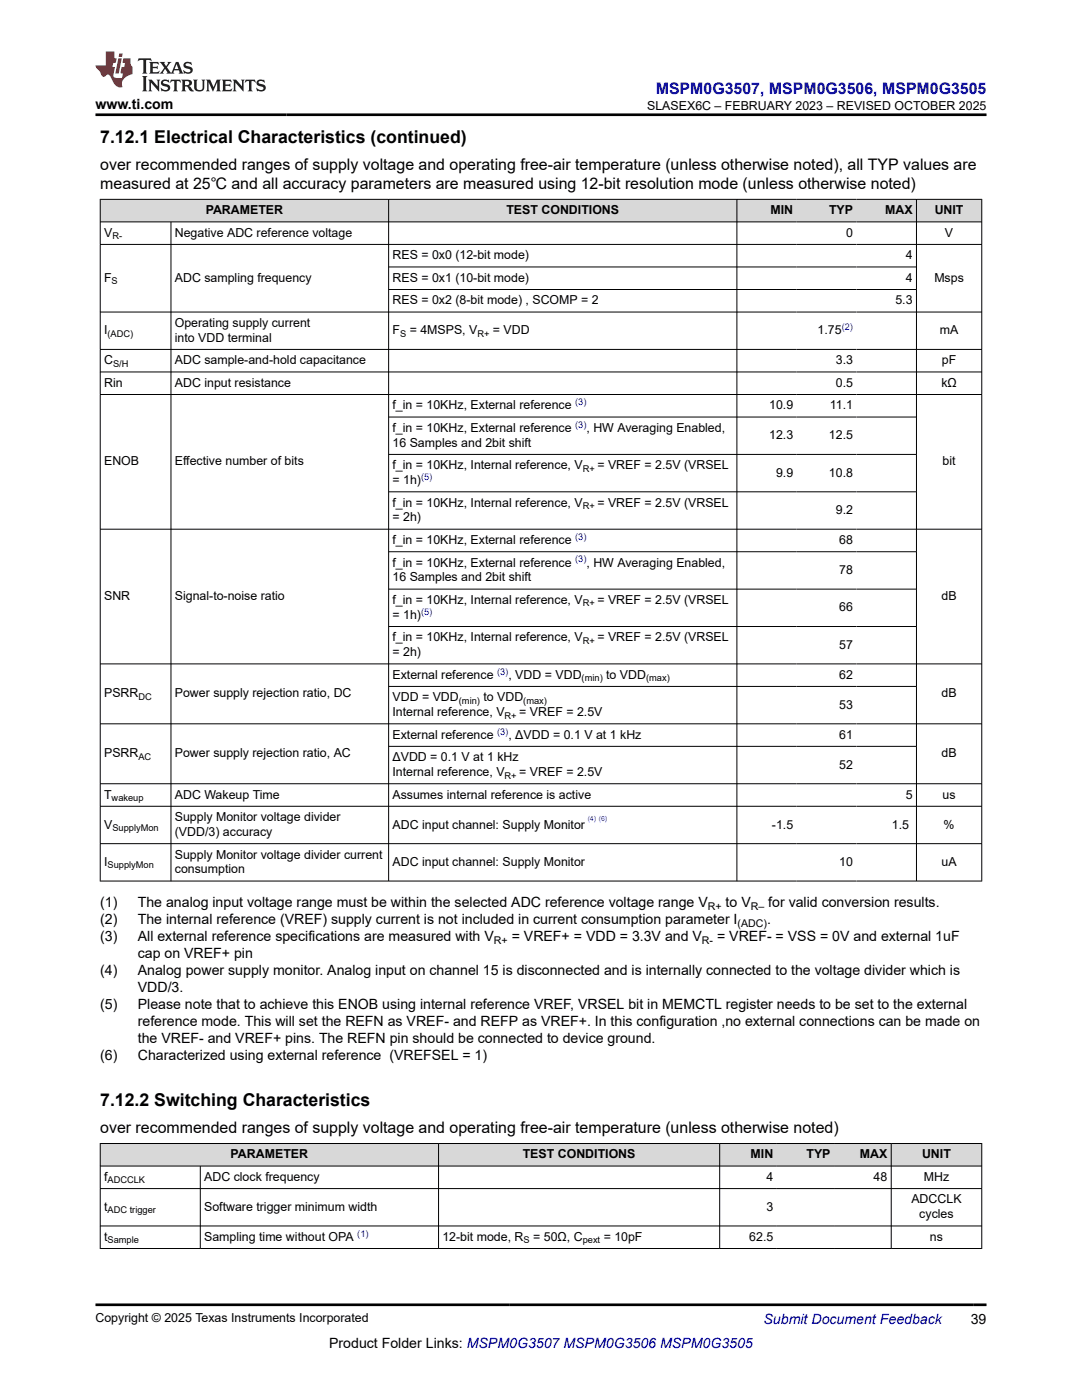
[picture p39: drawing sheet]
<svg xmlns="http://www.w3.org/2000/svg" width="216mm" height="279mm" viewBox="0 0 216 279" stroke-linecap="round" stroke-linejoin="round" font-family="sans-serif">
<defs><g id="words">
<g font-size="3.5">
<text x="20" y="28.5">7.12.1 Electrical Characteristics (continued)</text>
<text x="20" y="220.8">7.12.2 Switching Characteristics</text>
</g>
<text font-size="3.2" fill="#00f" x="130.9" y="18.7">MSPM0G3507, MSPM0G3506, MSPM0G3505</text>
<g font-size="3.2">
<text x="20" y="33.9">over recommended ranges of supply voltage and operating free-air temperature (unless otherwise noted), all TYP values are</text>
<text x="20" y="37.7">measured at 25℃ and all accuracy parameters are measured using 12-bit resolution mode (unless otherwise noted)</text>
<text x="20" y="226.1">over recommended ranges of supply voltage and operating free-air temperature (unless otherwise noted)</text>
</g>
<g font-size="2.8">
<text x="19" y="21.8">www.ti.com</text>
<text x="20" y="184.4">(2)</text>
<text x="20" y="181">(1)</text>
<text x="27.5" y="181">The analog input voltage range must be within the selected ADC reference voltage range V</text>
<text x="27.5" y="184.4">The internal reference (VREF) supply current is not included in current consumption parameter I</text>
<text x="144.8" y="181">to V</text>
<text x="153.1" y="184.4">.</text>
<text x="153.3" y="181">for valid conversion results.</text>
<text x="20" y="187.8">(3)</text>
<text x="27.5" y="187.8">All external reference specifications are measured with V</text>
<text x="27.5" y="191.1">cap on VREF+ pin</text>
<text x="102.1" y="187.8">= VREF+ = VDD = 3.3V and V</text>
<text x="143.1" y="187.8">= VREF- = VSS = 0V and external 1uF</text>
<text x="20" y="194.5">(4)</text>
<text x="27.5" y="194.5">Analog power supply monitor. Analog input on channel 15 is disconnected and is internally connected to the voltage divider which is</text>
<text x="27.5" y="197.9">VDD/3.</text>
<text x="20" y="201.3">(5)</text>
<text x="27.5" y="201.3">Please note that to achieve this ENOB using internal reference VREF, VRSEL bit in MEMCTL register needs to be set to the external</text>
<text x="27.5" y="204.7">reference mode. This will set the REFN as VREF- and REFP as VREF+. In this configuration ,no external connections can be made on</text>
<text x="27.5" y="208.1">the VREF- and VREF+ pins. The REFN pin should be connected to device ground.</text>
<text x="20" y="211.5">(6)</text>
<text x="27.5" y="211.5">Characterized using external reference (VREFSEL = 1)</text>
<text x="65.7" y="269">Product Folder Links: MSPM0G3507 MSPM0G3506 MSPM0G3505</text>
<text x="193.7" y="264.2">39</text>
</g>
<text font-size="2.8" fill="#00f" x="152.4" y="264.2">Submit Document Feedback</text>
<g font-size="2.5">
<text x="129.1" y="21.9">SLASEX6C – FEBRUARY 2023 – REVISED OCTOBER 2025</text>
<text x="20.8" y="47.2">V</text>
<text x="34.9" y="47.2">Negative ADC reference voltage</text>
<text x="41" y="42.7">PARAMETER</text>
<text x="101" y="42.7">TEST CONDITIONS</text>
<text x="153.8" y="42.7">MIN</text>
<text x="165.4" y="42.7">TYP</text>
<text x="168.8" y="47.2">0</text>
<text x="176.6" y="42.7">MAX</text>
<text x="186.5" y="42.7">UNIT</text>
<text x="188.6" y="47.2">V</text>
<text x="78.3" y="51.7">RES = 0x0 (12-bit mode)</text>
<text x="180.7" y="51.7">4</text>
<text x="20.8" y="56.2">F</text>
<text x="34.9" y="56.2">ADC sampling frequency</text>
<text x="78.3" y="56.2">RES = 0x1 (10-bit mode)</text>
<text x="180.7" y="56.2">4</text>
<text x="186.4" y="56.2">Msps</text>
<text x="34.9" y="65.2">Operating supply current</text>
<text x="78.3" y="60.7">RES = 0x2 (8-bit mode) , SCOMP = 2</text>
<text x="178.7" y="60.7">5.3</text>
<text x="20.8" y="66.7">I</text>
<text x="34.9" y="68.2">into VDD terminal</text>
<text x="78.3" y="66.7">F</text>
<text x="81.7" y="66.7">= 4MSPS, V</text>
<text x="98.4" y="66.7">= VDD</text>
<text x="163.2" y="66.7">1.75</text>
<text x="187.5" y="66.7">mA</text>
<text x="20.8" y="72.7">C</text>
<text x="20.8" y="77.2">Rin</text>
<text x="34.9" y="72.7">ADC sample-and-hold capacitance</text>
<text x="34.9" y="77.2">ADC input resistance</text>
<text x="166.8" y="72.7">3.3</text>
<text x="166.8" y="77.2">0.5</text>
<text x="187.8" y="77.2">kΩ</text>
<text x="187.9" y="72.7">pF</text>
<text x="78.3" y="81.7">f_in = 10KHz, External reference</text>
<text x="153.5" y="81.7">10.9</text>
<text x="165.6" y="81.7">11.1</text>
<text x="78.3" y="89.2">16 Samples and 2bit shift</text>
<text x="78.3" y="86.2">f_in = 10KHz, External reference</text>
<text x="117" y="86.2">, HW Averaging Enabled,</text>
<text x="153.5" y="87.7">12.3</text>
<text x="165.4" y="87.7">12.5</text>
<text x="20.8" y="92.9">ENOB</text>
<text x="34.9" y="92.9">Effective number of bits</text>
<text x="78.3" y="93.7">f_in = 10KHz, Internal reference, V</text>
<text x="119.2" y="93.7">= VREF = 2.5V (VRSEL</text>
<text x="154.8" y="95.1">9.9</text>
<text x="165.4" y="95.1">10.8</text>
<text x="188.1" y="92.9">bit</text>
<text x="78.3" y="96.6">= 1h)</text>
<text x="78.3" y="101.1">f_in = 10KHz, Internal reference, V</text>
<text x="119.2" y="101.1">= VREF = 2.5V (VRSEL</text>
<text x="78.3" y="104.1">= 2h)</text>
<text x="166.8" y="102.6">9.2</text>
<text x="78.3" y="108.6">f_in = 10KHz, External reference</text>
<text x="78.3" y="113.1">f_in = 10KHz, External reference</text>
<text x="117" y="113.1">, HW Averaging Enabled,</text>
<text x="167.5" y="108.6">68</text>
<text x="20.8" y="119.8">SNR</text>
<text x="34.9" y="119.8">Signal-to-noise ratio</text>
<text x="78.3" y="116">16 Samples and 2bit shift</text>
<text x="167.5" y="114.6">78</text>
<text x="187.9" y="119.8">dB</text>
<text x="78.3" y="120.5">f_in = 10KHz, Internal reference, V</text>
<text x="78.3" y="123.5">= 1h)</text>
<text x="119.2" y="120.5">= VREF = 2.5V (VRSEL</text>
<text x="167.5" y="122">66</text>
<text x="78.3" y="128">f_in = 10KHz, Internal reference, V</text>
<text x="78.3" y="131">= 2h)</text>
<text x="119.2" y="128">= VREF = 2.5V (VRSEL</text>
<text x="167.5" y="129.5">57</text>
<text x="78.3" y="135.5">External reference</text>
<text x="101.4" y="135.5">, VDD = VDD</text>
<text x="121" y="135.5">to VDD</text>
<text x="167.5" y="135.5">62</text>
<text x="20.8" y="139.2">PSRR</text>
<text x="34.9" y="139.2">Power supply rejection ratio, DC</text>
<text x="78.3" y="140">VDD = VDD</text>
<text x="78.3" y="142.9">Internal reference, V</text>
<text x="96.5" y="140">to VDD</text>
<text x="103.6" y="142.9">= VREF = 2.5V</text>
<text x="167.5" y="141.4">53</text>
<text x="187.9" y="139.2">dB</text>
<text x="78.3" y="147.4">External reference</text>
<text x="101.4" y="147.4">, ΔVDD = 0.1 V at 1 kHz</text>
<text x="167.5" y="147.4">61</text>
<text x="20.8" y="151.1">PSRR</text>
<text x="34.9" y="151.1">Power supply rejection ratio, AC</text>
<text x="78.3" y="151.9">ΔVDD = 0.1 V at 1 kHz</text>
<text x="78.3" y="154.9">Internal reference, V</text>
<text x="103.6" y="154.9">= VREF = 2.5V</text>
<text x="167.5" y="153.4">52</text>
<text x="187.9" y="151.1">dB</text>
<text x="20.8" y="159.4">T</text>
<text x="34.9" y="159.4">ADC Wakeup Time</text>
<text x="78.3" y="159.4">Assumes internal reference is active</text>
<text x="180.7" y="159.4">5</text>
<text x="188.1" y="159.4">us</text>
<text x="20.8" y="165.4">V</text>
<text x="34.9" y="163.9">Supply Monitor voltage divider</text>
<text x="34.9" y="166.8">(VDD/3) accuracy</text>
<text x="78.3" y="165.4">ADC input channel: Supply Monitor</text>
<text x="154" y="165.4">-1.5</text>
<text x="178" y="165.4">1.5</text>
<text x="188.3" y="165.4">%</text>
<text x="20.8" y="172.8">I</text>
<text x="34.9" y="171.3">Supply Monitor voltage divider current</text>
<text x="78.3" y="172.8">ADC input channel: Supply Monitor</text>
<text x="167.5" y="172.8">10</text>
<text x="187.9" y="172.8">uA</text>
<text x="34.9" y="174.3">consumption</text>
<text x="46" y="231.2">PARAMETER</text>
<text x="104.3" y="231.2">TEST CONDITIONS</text>
<text x="149.8" y="231.2">MIN</text>
<text x="160.9" y="231.2">TYP</text>
<text x="171.6" y="231.2">MAX</text>
<text x="184" y="231.2">UNIT</text>
<text x="20.8" y="235.7">f</text>
<text x="40.7" y="235.7">ADC clock frequency</text>
<text x="152.9" y="235.7">4</text>
<text x="174.3" y="235.7">48</text>
<text x="184.3" y="235.7">MHz</text>
<text x="20.8" y="241.6">t</text>
<text x="40.7" y="241.6">Software trigger minimum width</text>
<text x="152.9" y="241.6">3</text>
<text x="181.9" y="240.2">ADCCLK</text>
<text x="183.4" y="243.1">cycles</text>
<text x="20.8" y="247.6">t</text>
<text x="40.7" y="247.6">Sampling time without OPA</text>
<text x="88.3" y="247.6">12-bit mode, R</text>
<text x="106.4" y="247.6">= 50Ω, C</text>
<text x="120.5" y="247.6">= 10pF</text>
<text x="149.5" y="247.6">62.5</text>
<text x="185.6" y="247.6">ns</text>
<text x="19" y="263.9">Copyright © 2025 Texas Instruments Incorporated</text>
</g>
<g font-size="2.1">
<text x="141.2" y="181.6">R+</text>
<text x="147.2" y="184.9">(ADC)</text>
<text x="149.8" y="181.6">R–</text>
<text x="98.6" y="188.3">R+</text>
<text x="140.1" y="188.3">R-</text>
</g>
<g font-size="1.9">
<text x="22.4" y="47.7">R-</text>
<text x="22.3" y="56.7">S</text>
<text x="21.5" y="67.2">(ADC)</text>
<text x="79.8" y="67.2">S</text>
<text x="95.3" y="67.2">R+</text>
<text x="22.6" y="73.2">S/H</text>
<text x="116.3" y="94.1">R+</text>
<text x="116.3" y="101.6">R+</text>
<text x="116.3" y="121">R+</text>
<text x="116.3" y="128.5">R+</text>
<text x="116.1" y="135.9">(min)</text>
<text x="128.9" y="135.9">(max)</text>
<text x="27.6" y="139.7">DC</text>
<text x="91.6" y="140.4">(min)</text>
<text x="100.7" y="143.4">R+</text>
<text x="104.4" y="140.4">(max)</text>
<text x="27.6" y="151.6">AC</text>
<text x="100.7" y="155.4">R+</text>
<text x="22.3" y="159.9">wakeup</text>
<text x="22.4" y="165.8">SupplyMon</text>
<text x="21.5" y="173.3">SupplyMon</text>
<text x="21.5" y="236.2">ADCCLK</text>
<text x="21.5" y="242.1">ADC trigger</text>
<text x="21.5" y="248.1">Sample</text>
<text x="104.5" y="248.1">S</text>
<text x="116.3" y="248.1">pext</text>
</g>
<g font-size="1.9" fill="#00f">
<text x="168" y="65.9">(2)</text>
<text x="114.8" y="80.9">(3)</text>
<text x="114.8" y="85.4">(3)</text>
<text x="84" y="95.8">(5)</text>
<text x="114.8" y="107.7">(3)</text>
<text x="114.8" y="112.2">(3)</text>
<text x="84" y="122.7">(5)</text>
<text x="99.2" y="134.6">(3)</text>
<text x="99.2" y="146.6">(3)</text>
<text x="71.3" y="246.8">(1)</text>
</g>
<text font-size="1.4" fill="#00f" x="117.3" y="163.9">(4) (6)</text>
</g></defs>
<g fill="#d8d8d8">
<path d="M20 39.8h175.9v4.5h-175.9z" fill-rule="evenodd"/>
<path d="M20.1 39.8h57.4v4.4h-57.4z" fill-rule="evenodd"/>
<path d="M77.6 39.8h69.4v4.4h-69.4z" fill-rule="evenodd"/>
<path d="M147.1 39.8h11.9v4.4h-11.9z" fill-rule="evenodd"/>
<path d="M159 39.8h11.9v4.4h-11.9z" fill-rule="evenodd"/>
<path d="M170.9 39.8h11.9v4.4h-11.9z" fill-rule="evenodd"/>
<path d="M182.9 39.8h12.9v4.4h-12.9z" fill-rule="evenodd"/>
</g>
<g fill="none" stroke="#000" stroke-width=".2">
<path d="M19.9 39.8h176.1M20 39.7v136.2M77.5 39.7v136.2M147 39.7v136.2M182.9 39.7v136.2M195.9 39.7v136.2M19.9 44.3h176.1M19.9 48.8h176.1M34.1 44.3v131.6M77.5 53.3h105.4M77.5 57.8h105.4M19.9 62.3h176.1"/>
<path d="M19.9 69.7h176.1M19.9 74.2h176.1M19.9 78.7h176.1M77.5 83.2h105.4M77.5 90.7h105.4M77.5 98.2h105.4M19.9 105.6h176.1M77.5 110.1h105.4M77.5 117.6h105.4M19.9 132.5h176.1M77.5 125h105.4M77.5 137h105.4"/>
<path d="M19.9 144.5h176.1M19.9 156.4h176.1M77.5 149h105.4M19.9 160.9h176.1M19.9 168.4h176.1M19.9 175.8h176.1"/>
</g>
<g fill="#d8d8d8">
<path d="M20 228.2h175.9v4.5h-175.9z" fill-rule="evenodd"/>
<path d="M20.1 228.3h67.3v4.3h-67.3z" fill-rule="evenodd"/>
<path d="M87.6 228.3h55.9v4.3h-55.9z" fill-rule="evenodd"/>
<path d="M143.7 228.3h11.3v4.3h-11.3z" fill-rule="evenodd"/>
<path d="M155 228.3h11.4v4.3h-11.4z" fill-rule="evenodd"/>
<path d="M166.4 228.3h11.4v4.3h-11.4z" fill-rule="evenodd"/>
<path d="M177.9 228.3h17.9v4.3h-17.9z" fill-rule="evenodd"/>
</g>
<path d="M19.9 228.2h176.1M19.9 232.7h176.1M19.9 237.2h176.1M20 228.2v21M40 232.7v16.5M87.5 228.2v21M143.6 228.2v21M177.8 228.2v21M195.9 228.2v21M19.9 244.7h176.1M19.9 249.2h176.1" fill="none" stroke="#000" stroke-width=".2"/>
<path d="M27.7 11.6l-.2 .6 .5-.2h.6v.1v2.2l-.2 .4h1l-.2-.4v-2.2v-.1h.5l.5 .2-.1-.6zM29.8 12.4l.2 .3v1.6l-.2 .4h1.9l.1-.6a1.08 1.08 0 0 1-1.3 .2v-.7h.6l.4 .2v-.7l-.4 .2h-.6v-.5l.2-.2a1 1 0 0 1 1 .3l-.1-.5zM31.8 12.4l1 1.1-1 1.2h.9l-.2-.2 .4-.8 .5 .8-.2 .2h1.6l-.2-.2 .1-.5h1l.1 .5-.1 .2h.9l-.2-.4-.8-1.9h-.5l-1 2.1-.8-1.1 .9-1h-.8l.2 .2-.5 .6-.3-.6 .1-.2zM35.2 12.8l.4 1h-.8zM36.8 12.5a.65 .65 0 0 0-.2 .7 .65 .65 0 0 0 .6 .5l.7 .1 .1 .3a.79 .79 0 0 1-.7 .4 .79 .79 0 0 1-.7-.5l.1 .7 .2-.1a.93 .93 0 0 0 1.1 0 .93 .93 0 0 0 .4-.9 1.46 1.46 0 0 0-1.2-.6l-.1-.3a1.09 1.09 0 0 1 1.2 .2l-.2-.6-.1 .1-.6-.2zM28.4 15.2l.2 .4v2.2l-.2 .4h1l-.2-.4v-2.2l.2-.4zM29.6 15.9l.2 .4v1.5l-.2 .4h.8l-.3-.4v-1.3l1.7 1.8v-2l.2-.4h-.8l.2 .2 .1 1.1-1.2-1.3zM32.3 16a.65 .65 0 0 0-.2 .8 .65 .65 0 0 0 .7 .4l.6 .2 .1 .2a.79 .79 0 0 1-.7 .4 .79 .79 0 0 1-.7-.5l.1 .7 .2-.1a.93 .93 0 0 0 1.1 .1 .93 .93 0 0 0 .4-1 1.46 1.46 0 0 0-1.2-.5l-.1-.4a1.09 1.09 0 0 1 1.2 .2l-.2-.6-.1 .1-.6-.1zM34.1 15.9l-.1 .6a.63 .63 0 0 1 .7-.3l.1 1.6-.3 .4h1l-.2-.4v-1.6a.66 .66 0 0 1 .8 .3l-.1-.6zM36.2 15.9l.2 .4v1.5l-.2 .4h.9l-.2-.2v-.7h.5l.1 .2a.79 .79 0 0 0 1.2 .6l-1-.9a.61 .61 0 0 0 .6-.6 .61 .61 0 0 0-.5-.7zM36.9 16.2h.2a.47 .47 0 0 1 .5 .1 .47 .47 0 0 1 .1 .5l-.2 .1-.6 .1zM38.5 15.9l.2 .2a2.27 2.27 0 0 0 .4 2 1.04 1.04 0 0 0 1.7-.7v-1.3l.2-.2h-.8l.2 .4v1.1a.6 .6 0 0 1-.6 .6 .6 .6 0 0 1-.6-.6v-1.1l.3-.4zM41.1 15.9l.2 .4v1.5l-.2 .4h.7l-.2-.4v-1.4l.9 1.9 .8-1.9v1.4l-.2 .4h1l-.3-.4v-1.5l.3-.4h-.8l-.7 1.5-.7-1.5zM44.3 15.9l.2 .4v1.5l-.2 .4h1.9l.1-.6a1.09 1.09 0 0 1-1.3 .2v-.7h.6l.4 .2v-.6l-.4 .2h-.6v-.6l.2-.1a1.01 1.01 0 0 1 1 .3l-.1-.6zM46.4 15.9l.3 .4v1.5l-.3 .4h.8l-.2-.4v-1.3l1.6 1.8v-2l.2-.4h-.7l.2 .2v1.1l-1.2-1.3zM49 15.9l-.1 .6a.63 .63 0 0 1 .8-.3v1.6l-.3 .4h1l-.2-.4v-1.6a.66 .66 0 0 1 .8 .3l-.1-.6zM51.4 16a.65 .65 0 0 0-.2 .8 .65 .65 0 0 0 .6 .4l.6 .2 .2 .2a.79 .79 0 0 1-.8 .4 .79 .79 0 0 1-.6-.5l.1 .7 .2-.1a.93 .93 0 0 0 1 .1 .93 .93 0 0 0 .5-1 1.46 1.46 0 0 0-1.3-.5l-.1-.4a1.09 1.09 0 0 1 1.3 .2l-.2-.6-.2 .1-.5-.1z" fill="#231f20"/>
<path d="M21.1 10.3v2.7h-2.1l.1 .4 .9 1a.95 .95 0 0 0 .9 .9 .59 .59 0 0 1 .6-.4 .59 .59 0 0 1 .5 .3l.4 .8a1.59 1.59 0 0 0 2.1 1.4 1.61 1.61 0 0 1 1-2.3l1-.3-.1-1.5a1.59 1.59 0 0 1-.4-1.7h-1.4l-.2 .9h.5l-.1 .9h-.5l-.2 .9v.3l.4 .1-.2 .9h-.6a.73 .73 0 0 1-1.1-.7l.3-1.5h-.5l.2-.9h.5l.2-.9h-.5v-1.3zM23.6 11.6l-.6 3.1h.7l.6-3.1zM23.8 10.7l-.1 .6h.7l.1-.6z" fill="#ed1c24"/>
<path d="M19 22.9h177.8M19 260.4h177.8" fill="none" stroke="#000" stroke-width=".53"/>
<use href="#words"/>
</svg>
